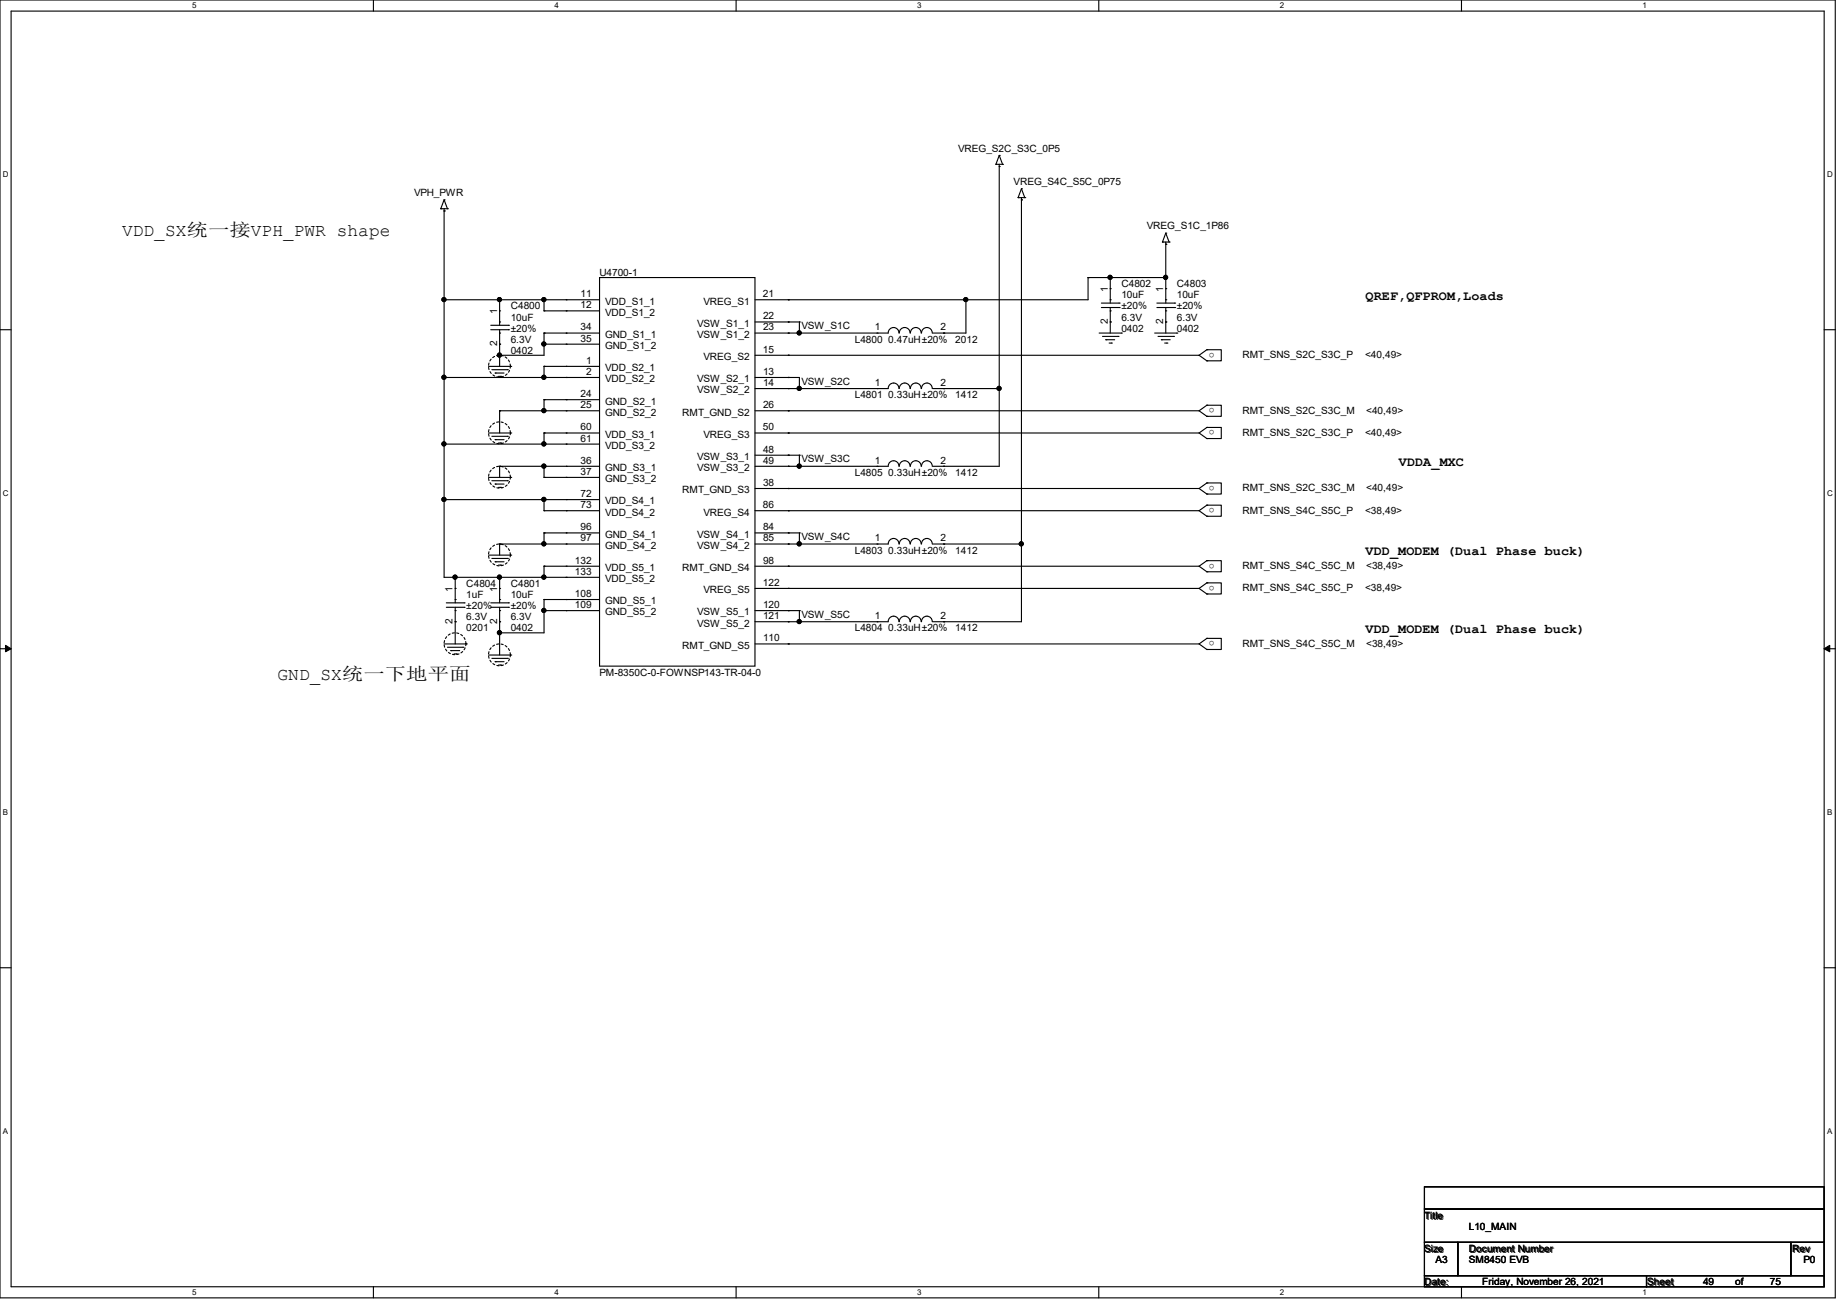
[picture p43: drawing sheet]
<svg xmlns="http://www.w3.org/2000/svg" width="210mm" height="149mm" viewBox="0 0 210 149" stroke-linecap="round" stroke-linejoin="round" font-family="sans-serif">
<defs><g id="words">
<g font-size="2">
<text x="14" y="27">VDD_SX统一接VPH_PWR shape</text>
<text x="31.7" y="77.8">GND_SX统一下地平面</text>
</g>
<g font-size="1.5">
<text x="156.2" y="34.3">QREF,QFPROM,Loads</text>
<text x="160" y="53.3">VDDA_MXC</text>
<text x="156.2" y="63.5">VDD_MODEM (Dual Phase buck)</text>
<text x="156.2" y="72.4">VDD_MODEM (Dual Phase buck)</text>
</g>
<g font-size="1.1">
<text x="109.6" y="17.4">VREG_S2C_S3C_0P5</text>
<text x="47.4" y="22.4">VPH_PWR</text>
<text x="115.9" y="21.2">VREG_S4C_S5C_0P75</text>
<text x="131.2" y="26.2">VREG_S1C_1P86</text>
<text x="56.9" y="35.9" transform="rotate(-90 56.9 35.9)">1</text>
<text x="58.4" y="35.4">C4800</text>
<text x="66.4" y="34">11</text>
<text x="66.4" y="35.3">12</text>
<text x="68.6" y="31.6">U4700-1</text>
<text x="69.2" y="34.8">VDD_S1_1</text>
<text x="80.5" y="34.8">VREG_S1</text>
<text x="87.3" y="34">21</text>
<text x="126.7" y="33.4" transform="rotate(-90 126.7 33.4)">1</text>
<text x="128.3" y="32.9">C4802</text>
<text x="128.3" y="34.1">10uF</text>
<text x="128.3" y="35.4">±20%</text>
<text x="133.1" y="33.4" transform="rotate(-90 133.1 33.4)">1</text>
<text x="134.6" y="32.9">C4803</text>
<text x="134.6" y="34.1">10uF</text>
<text x="134.6" y="35.4">±20%</text>
<text x="56.9" y="39.6" transform="rotate(-90 56.9 39.6)">2</text>
<text x="58.4" y="36.7">10uF</text>
<text x="58.4" y="40.5">0402</text>
<text x="58.4" y="39.2">6.3V</text>
<text x="58.4" y="37.9">±20%</text>
<text x="66.4" y="37.8">34</text>
<text x="66.4" y="39.1">35</text>
<text x="67" y="41.6">1</text>
<text x="69.2" y="36.1">VDD_S1_2</text>
<text x="69.2" y="38.7">GND_S1_1</text>
<text x="69.2" y="39.9">GND_S1_2</text>
<text x="79.8" y="37.4">VSW_S1_1</text>
<text x="79.8" y="38.7">VSW_S1_2</text>
<text x="80.5" y="41.2">VREG_S2</text>
<text x="87.3" y="40.3">15</text>
<text x="87.3" y="36.5">22</text>
<text x="87.3" y="37.8">23</text>
<text x="91.7" y="37.6">VSW_S1C</text>
<text x="97.8" y="39.2">L4800 0.47uH±20%</text>
<text x="100.1" y="37.8">1</text>
<text x="107.6" y="37.8">2</text>
<text x="109.3" y="39.2">2012</text>
<text x="126.7" y="37.1" transform="rotate(-90 126.7 37.1)">2</text>
<text x="128.3" y="37.9">0402</text>
<text x="128.3" y="36.7">6.3V</text>
<text x="133.1" y="37.1" transform="rotate(-90 133.1 37.1)">2</text>
<text x="134.6" y="37.9">0402</text>
<text x="134.6" y="36.7">6.3V</text>
<text x="138.9" y="40.3" transform="rotate(-180 138.9 40.3)">o</text>
<text x="142.1" y="41">RMT_SNS_S2C_S3C_P</text>
<text x="156.1" y="41">&lt;40,49&gt;</text>
<text x="66.4" y="45.4">24</text>
<text x="66.4" y="46.7">25</text>
<text x="67" y="42.9">2</text>
<text x="69.2" y="42.5">VDD_S2_1</text>
<text x="69.2" y="43.7">VDD_S2_2</text>
<text x="69.2" y="46.3">GND_S2_1</text>
<text x="69.2" y="47.5">GND_S2_2</text>
<text x="78" y="47.5">RMT_GND_S2</text>
<text x="79.8" y="43.7">VSW_S2_1</text>
<text x="79.8" y="45">VSW_S2_2</text>
<text x="87.3" y="42.9">13</text>
<text x="87.3" y="44.2">14</text>
<text x="87.3" y="46.7">26</text>
<text x="91.7" y="44">VSW_S2C</text>
<text x="97.8" y="45.6">L4801 0.33uH±20%</text>
<text x="100.1" y="44.2">1</text>
<text x="107.6" y="44.2">2</text>
<text x="109.3" y="45.6">1412</text>
<text x="138.9" y="46.7" transform="rotate(-180 138.9 46.7)">o</text>
<text x="142.1" y="47.3">RMT_SNS_S2C_S3C_M</text>
<text x="156.3" y="47.3">&lt;40,49&gt;</text>
<text x="66.4" y="49.2">60</text>
<text x="66.4" y="50.5">61</text>
<text x="66.4" y="53">36</text>
<text x="69.2" y="50.1">VDD_S3_1</text>
<text x="69.2" y="51.4">VDD_S3_2</text>
<text x="69.2" y="53.9">GND_S3_1</text>
<text x="79.8" y="52.6">VSW_S3_1</text>
<text x="79.8" y="53.9">VSW_S3_2</text>
<text x="80.5" y="50.1">VREG_S3</text>
<text x="87.3" y="49.2">50</text>
<text x="87.3" y="51.8">48</text>
<text x="87.3" y="53">49</text>
<text x="91.7" y="52.9">VSW_S3C</text>
<text x="100.1" y="53">1</text>
<text x="107.6" y="53">2</text>
<text x="138.9" y="49.2" transform="rotate(-180 138.9 49.2)">o</text>
<text x="142.1" y="49.9">RMT_SNS_S2C_S3C_P</text>
<text x="156.1" y="49.9">&lt;40,49&gt;</text>
<text x="66.4" y="54.3">37</text>
<text x="66.4" y="56.9">72</text>
<text x="66.4" y="58.1">73</text>
<text x="69.2" y="55.2">GND_S3_2</text>
<text x="69.2" y="57.7">VDD_S4_1</text>
<text x="69.2" y="59">VDD_S4_2</text>
<text x="78" y="56.4">RMT_GND_S3</text>
<text x="80.5" y="59">VREG_S4</text>
<text x="87.3" y="58.1">86</text>
<text x="87.3" y="55.6">38</text>
<text x="97.8" y="54.4">L4805 0.33uH±20%</text>
<text x="109.3" y="54.4">1412</text>
<text x="138.9" y="58.1" transform="rotate(-180 138.9 58.1)">o</text>
<text x="138.9" y="55.6" transform="rotate(-180 138.9 55.6)">o</text>
<text x="142.1" y="58.8">RMT_SNS_S4C_S5C_P</text>
<text x="142.1" y="56.2">RMT_SNS_S2C_S3C_M</text>
<text x="156.1" y="58.8">&lt;38,49&gt;</text>
<text x="156.3" y="56.2">&lt;40,49&gt;</text>
<text x="65.8" y="64.5">132</text>
<text x="65.8" y="65.7">133</text>
<text x="66.4" y="60.7">96</text>
<text x="66.4" y="61.9">97</text>
<text x="69.2" y="61.5">GND_S4_1</text>
<text x="69.2" y="62.8">GND_S4_2</text>
<text x="69.2" y="65.3">VDD_S5_1</text>
<text x="78" y="65.3">RMT_GND_S4</text>
<text x="79.8" y="61.5">VSW_S4_1</text>
<text x="79.8" y="62.8">VSW_S4_2</text>
<text x="87.3" y="60.7">84</text>
<text x="87.3" y="61.9">85</text>
<text x="87.3" y="64.5">98</text>
<text x="91.7" y="61.8">VSW_S4C</text>
<text x="97.8" y="63.3">L4803 0.33uH±20%</text>
<text x="100.1" y="61.9">1</text>
<text x="107.6" y="61.9">2</text>
<text x="109.3" y="63.3">1412</text>
<text x="138.9" y="64.5" transform="rotate(-180 138.9 64.5)">o</text>
<text x="142.1" y="65.1">RMT_SNS_S4C_S5C_M</text>
<text x="156.3" y="65.1">&lt;38,49&gt;</text>
<text x="51.8" y="71.4" transform="rotate(-90 51.8 71.4)">2</text>
<text x="51.8" y="67.7" transform="rotate(-90 51.8 67.7)">1</text>
<text x="53.3" y="67.1">C4804</text>
<text x="53.3" y="68.4">1uF</text>
<text x="53.3" y="71">6.3V</text>
<text x="53.3" y="69.7">±20%</text>
<text x="56.9" y="71.4" transform="rotate(-90 56.9 71.4)">2</text>
<text x="56.9" y="67.7" transform="rotate(-90 56.9 67.7)">1</text>
<text x="58.4" y="67.1">C4801</text>
<text x="58.4" y="68.4">10uF</text>
<text x="58.4" y="71">6.3V</text>
<text x="58.4" y="69.7">±20%</text>
<text x="65.8" y="68.3">108</text>
<text x="65.8" y="69.6">109</text>
<text x="69.2" y="66.6">VDD_S5_2</text>
<text x="69.2" y="69.1">GND_S5_1</text>
<text x="69.2" y="70.4">GND_S5_2</text>
<text x="79.8" y="70.4">VSW_S5_1</text>
<text x="79.8" y="71.7">VSW_S5_2</text>
<text x="80.5" y="67.9">VREG_S5</text>
<text x="87.3" y="67">122</text>
<text x="87.3" y="69.6">120</text>
<text x="87.3" y="70.8">121</text>
<text x="91.7" y="70.7">VSW_S5C</text>
<text x="100.1" y="70.8">1</text>
<text x="107.6" y="70.8">2</text>
<text x="138.9" y="67" transform="rotate(-180 138.9 67)">o</text>
<text x="142.1" y="67.7">RMT_SNS_S4C_S5C_P</text>
<text x="156.1" y="67.7">&lt;38,49&gt;</text>
<text x="53.3" y="72.2">0201</text>
<text x="58.4" y="72.2">0402</text>
<text x="68.6" y="77.4">PM-8350C-0-FOWNSP143-TR-04-0</text>
<text x="78" y="74.2">RMT_GND_S5</text>
<text x="87.3" y="73.4">110</text>
<text x="97.8" y="72.2">L4804 0.33uH±20%</text>
<text x="109.3" y="72.2">1412</text>
<text x="138.9" y="73.4" transform="rotate(-180 138.9 73.4)">o</text>
<text x="142.1" y="74">RMT_SNS_S4C_S5C_M</text>
<text x="156.3" y="74">&lt;38,49&gt;</text>
<text x="162.9" y="139.4">Title</text>
<text x="162.9" y="143.2">Size</text>
<text x="168" y="143.2">Document Number</text>
<text x="168" y="140.7">L10_MAIN</text>
<text x="205" y="143.2">Rev</text>
<text x="162.9" y="147">Date:</text>
<text x="164.2" y="144.5">A3</text>
<text x="168" y="144.5">SM8450 EVB</text>
<text x="169.5" y="147">Friday, November 26, 2021</text>
<text x="188.4" y="147">Sheet</text>
<text x="194.8" y="147">49</text>
<text x="198.5" y="147">of</text>
<text x="202.5" y="147">75</text>
<text x="206.3" y="144.5">P0</text>
</g>
<g font-size=".9">
<text x="22" y=".9">5</text>
<text x="63.4" y=".9">4</text>
<text x="104.9" y=".9">3</text>
<text x="146.4" y=".9">2</text>
<text x="187.9" y=".9">1</text>
<text x=".3" y="20.3">D</text>
<text x="209" y="20.3">D</text>
<text x=".3" y="56.7">C</text>
<text x="209" y="56.7">C</text>
<text x=".3" y="93.2">B</text>
<text x="209" y="93.2">B</text>
<text x=".3" y="129.7">A</text>
<text x="209" y="129.7">A</text>
<text x="22" y="148.1">5</text>
<text x="63.4" y="148.1">4</text>
<text x="104.9" y="148.1">3</text>
<text x="146.4" y="148.1">2</text>
<text x="187.9" y="148.1">1</text>
</g>
</g></defs>
<path d="M0 0h209.9v148.5h-209.9zM1.3 1.3h207.4v145.9h-207.4z" fill="none" stroke="#000" stroke-width=".13"/>
<g fill="#fff">
<path d="M22 .1h.5v1h-.5z"/>
<path d="M22 147.3h.5v1h-.5z"/>
</g>
<path d="M42.7 0v1.3M42.7 147.2v1.3" fill="none" stroke="#000" stroke-width=".13"/>
<g fill="#fff">
<path d="M63.4 .1h.5v1h-.5z"/>
<path d="M63.4 147.3h.5v1h-.5z"/>
</g>
<path d="M84.2 0v1.3M84.2 147.2v1.3" fill="none" stroke="#000" stroke-width=".13"/>
<g fill="#fff">
<path d="M104.9 .1h.5v1h-.5z"/>
<path d="M104.9 147.3h.5v1h-.5z"/>
</g>
<path d="M125.7 0v1.3M125.7 147.2v1.3" fill="none" stroke="#000" stroke-width=".13"/>
<g fill="#fff">
<path d="M146.4 .1h.5v1h-.5z"/>
<path d="M146.4 147.3h.5v1h-.5z"/>
</g>
<path d="M167.2 0v1.3M167.2 147.2v1.3" fill="none" stroke="#000" stroke-width=".13"/>
<g fill="#fff">
<path d="M187.9 .1h.5v1h-.5z"/>
<path d="M187.9 147.3h.5v1h-.5z"/>
<path d="M.3 19.5h.7v1h-.7z"/>
<path d="M209 19.5h.6v1h-.6z"/>
<path d="M.3 55.9h.7v1h-.7z"/>
<path d="M209 55.9h.6v1h-.6z"/>
</g>
<path d="M0 37.7h1.3M208.7 37.7h1.2" fill="none" stroke="#000" stroke-width=".13"/>
<g fill="#fff">
<path d="M.3 92.4h.6v1h-.6z"/>
<path d="M209 92.4h.6v1h-.6z"/>
</g>
<path d="M0 74.2h1.3M208.7 74.2h1.2" fill="none" stroke="#000" stroke-width=".13"/>
<path d="M.6 73.8l.7 .4-.7 .3zM208.7 74.2l.6-.4v.7z" fill="#000" stroke="#000" stroke-width=".13"/>
<g fill="#fff">
<path d="M.3 128.9h.6v1h-.6z"/>
<path d="M209 128.9h.6v1h-.6z"/>
</g>
<g fill="none" stroke="#000" stroke-width=".13">
<path d="M113.9 18.8h.1M113.9 18.8h.8M114.3 17.8l.4 1M114.3 19h.1M114.3 17.8h.1M114.3 18.8v34.5h-7.6M114.3 17.8l-.4 1M114.7 18.8h.1M50.4 23.9h.1M50.4 23.9h.8M50.8 34.3h.1M50.8 34.3h17.8"/>
<path d="M50.8 24.1h.1M50.8 22.9h.1M50.8 23.9v42.1h17.8M50.8 22.9l-.4 1M50.8 22.9l.4 1M51.2 23.9h.1M56.1 37.2h2.1M56.1 37.7h2.1M57.1 36.8h.1M57.1 38.1h.1M57.1 35.6h.1M57.1 39.4h.1"/>
<path d="M57.1 34.3h.1M57.1 34.3v2.9M57.1 37.7v4.2M58.2 37.2h.1M58.2 37.7h.1M62.2 34.3h.1M62.2 35.6h.1M62.2 38.1h.1M62.2 39.4h.1M62.2 38.1v2.5h-5.1M62.2 34.3v1.3M62.2 38.1h6.4"/>
<path d="M62.2 35.6h6.4M62.2 39.4h6.4M64.8 34.3h.1M64.8 35.6h.1M64.8 38.1h.1M64.8 39.4h.1M68.6 31.7h17.8v44.5h-17.8zM86.4 36.8h5M90.2 34.3h.1M90.2 36.8h.1M90.2 38.1h.1M91.4 38.1h.1"/>
<path d="M91.4 36.8h.1M91.4 36.8v1.3M100.3 38.1h.1M102.8 38.1a.61 .61 0 0 0-.6-.6 .61 .61 0 0 0-.6 .6h-15.2M104.1 38.1a.61 .61 0 0 0-.6-.6 .61 .61 0 0 0-.6 .6M105.4 38.1a.61 .61 0 0 0-.6-.6 .61 .61 0 0 0-.7 .6M106.6 38.1a.61 .61 0 0 0-.6-.6 .61 .61 0 0 0-.6 .6M107.9 38.1h.1M110.5 34.3h.1M110.5 34.3v3.8h-3.8M116.5 22.6h.1M116.5 22.6h.7"/>
<path d="M116.8 21.6l.4 1M116.8 22.9h.1M116.8 21.6h.1M116.8 22.6v48.5h-10.1M116.8 21.6l-.3 1M117.2 22.6h.1M124.5 31.7h.1M124.5 31.7v2.6h-38.1M124.5 31.7h8.8M125.7 38.1h2.6M126 34.7h2M126 35.2h2"/>
<path d="M126.1 38.5h1.8M126.5 38.9h.1M126.5 38.9h1M126.9 39.2h.2M127 34.3h.1M127 35.6h.1M127 33h.1M127 36.8h.1M127 31.7h.1M127 31.7v3M127 35.2v2.9M127.1 39.2h.1"/>
<path d="M127.9 38.5h.1M128 34.7h.1M128 35.2h.1M128.3 38.1h.1M132.1 38.1h2.5M132.3 34.7h2.1M132.3 35.2h2.1M132.5 38.5h1.7M132.8 38.9h.1M132.8 38.9h1.1M133 27.7h.1M133 27.7h.7"/>
<path d="M133.2 39.2h.3M133.3 34.3h.1M133.3 35.6h.1M133.3 33h.1M133.3 36.8h.1M133.3 31.7h.1M133.3 35.2v2.9M133.3 26.7l.4 1M133.3 27.9h.1M133.3 26.7h.1M133.3 27.7v7M133.3 26.7l-.3 1"/>
<path d="M133.5 39.2h.1M133.7 27.7h.1M134.2 38.5h.1M134.4 34.7h.1M134.4 35.2h.1M134.6 38.1h.1M50.8 43.2h17.8M50.8 50.8h17.8M50.8 57.1h17.8M50.8 43.2h.1M50.8 50.8h.1M50.8 57.1h.1"/>
<path d="M55.9 41.9h2.5M55.9 49.5h2.5M55.9 54.6h2.5M56.3 42.3h1.7M56.3 49.9h1.7M56.3 55h1.7M56.6 42.7h.1M56.6 50.3h.1M56.6 55.4h.1M56.6 42.7h1.1M56.6 50.3h1.1M56.6 55.4h1.1"/>
<path d="M57 43.1h.3M57 50.7h.3M57 55.8h.3M57.1 53.3h11.5M57.1 47h11.5M57.1 40.6h.1M57.1 47h.1M57.1 53.3h.1M57.1 47v2.5M57.1 53.3v1.3M57.3 43.1h.1M57.3 50.7h.1"/>
<path d="M57.3 55.8h.1M58 42.3h.1M58 49.9h.1M58 55h.1M58.4 41.9h.1M58.4 49.5h.1M58.4 54.6h.1M62.2 41.9h.1M62.2 43.2h.1M62.2 45.7h.1M62.2 47h.1M62.2 49.5h.1"/>
<path d="M62.2 50.8h.1M62.2 53.3h.1M62.2 54.6h.1M62.2 57.1h.1M62.2 58.4h.1M62.2 41.9v1.3M62.2 45.7v1.3M62.2 49.5v1.3M62.2 53.3v1.3M62.2 57.1v1.3M62.2 41.9h6.4M62.2 49.5h6.4"/>
<path d="M62.2 54.6h6.4M62.2 45.7h6.4M62.2 58.4h6.4M64.8 41.9h.1M64.8 43.2h.1M64.8 45.7h.1M64.8 47h.1M64.8 49.5h.1M64.8 50.8h.1M64.8 53.3h.1M64.8 54.6h.1M64.8 57.1h.1"/>
<path d="M64.8 58.4h.1M86.4 49.5h50.8M86.4 43.2h5v1.2M86.4 47h50.8M86.4 58.4h50.8M86.4 40.6h50.8M86.4 52.1h5M86.4 55.9h50.8M90.2 40.6h.1M90.2 43.2h.1M90.2 44.4h.1M90.2 47h.1"/>
<path d="M90.2 49.5h.1M90.2 52.1h.1M90.2 53.3h.1M90.2 55.9h.1M90.2 58.4h.1M91.4 44.4h.1M91.4 53.3h.1M91.4 52.1h.1M91.4 52.1v1.2M100.3 53.3h.1M100.3 44.4h.1M102.8 53.3a.61 .61 0 0 0-.6-.6 .61 .61 0 0 0-.6 .6h-15.2"/>
<path d="M102.8 44.4a.61 .61 0 0 0-.6-.6 .61 .61 0 0 0-.6 .6h-15.2M104.1 53.3a.61 .61 0 0 0-.6-.6 .61 .61 0 0 0-.6 .6M104.1 44.4a.61 .61 0 0 0-.6-.6 .61 .61 0 0 0-.6 .6M105.4 53.3a.61 .61 0 0 0-.6-.6 .61 .61 0 0 0-.7 .6M105.4 44.4a.61 .61 0 0 0-.6-.6 .61 .61 0 0 0-.7 .6M106.6 53.3a.61 .61 0 0 0-.6-.6 .61 .61 0 0 0-.6 .6M106.6 44.4a.61 .61 0 0 0-.6-.6 .61 .61 0 0 0-.6 .6M106.7 44.4h7.6M107.9 53.3h.1M107.9 44.4h.1M114.3 44.4h.1M137.2 40.6l.8 .7"/>
<path d="M137.2 47l.8 .6M137.2 58.4l.8 .7M137.2 49.5l.8 .7M137.2 55.9l.8 .6M138 40l-.8 .6M138 46.4l-.8 .6M138 57.8l-.8 .6M138 48.9l-.8 .6M138 55.2l-.8 .7M138 41.3h.1M138 40h.1M138 40h1.7v1.3h-1.7"/>
<path d="M138 47.6h.1M138 46.4h.1M138 46.4h1.7v1.2h-1.7M138 59.1h.1M138 57.8h.1M138 57.8h1.7v1.3h-1.7M138 50.2h.1M138 48.9h.1M138 48.9h1.7v1.3h-1.7M138 56.5h.1M138 55.2h.1M138 55.2h1.7v1.3h-1.7"/>
<path d="M50.8 73.7h2.5M51.1 69h2M51.1 69.5h2M51.2 74h1.8M51.6 74.4h1M51.6 74.4h.1M51.9 74.8h.3M52.1 68.6h.1M52.1 69.8h.1M52.1 67.3h.1M52.1 71.1h.1M52.1 66h.1"/>
<path d="M52.1 66v3M52.1 69.5v4.2M52.2 74.8h.1M53 74h.1M53.1 69h.1M53.1 69.5h.1M53.3 73.7h.1M55.9 63.5h2.5M55.9 74.9h2.5M56.1 69h2.1M56.1 69.5h2.1M56.3 63.9h1.7"/>
<path d="M56.3 75.3h1.7M56.6 64.3h.1M56.6 75.7h.1M56.6 64.3h1.1M56.6 75.7h1.1M57 64.6h.3M57 76.1h.3M57.1 62.2h11.5M57.1 68.6h.1M57.1 69.8h.1M57.1 67.3h.1M57.1 71.1h.1"/>
<path d="M57.1 62.2h.1M57.1 72.4h.1M57.1 66h.1M57.1 62.2v1.3M57.1 66v3M57.1 69.5v5.4M57.3 64.6h.1M57.3 76.1h.1M58 63.9h.1M58 75.3h.1M58.2 69h.1M58.2 69.5h.1"/>
<path d="M58.4 63.5h.1M58.4 74.9h.1M62.2 61h.1M62.2 62.2h.1M62.2 64.8h.1M62.2 66h.1M62.2 68.6h.1M62.2 69.8h.1M62.2 61v1.2M62.2 64.8v1.2M62.2 68.6v3.8h-5.1M62.2 61h6.4"/>
<path d="M62.2 64.8h6.4M62.2 68.6h6.4M62.2 69.8h6.4M64.8 61h.1M64.8 62.2h.1M64.8 64.8h.1M64.8 66h.1M64.8 68.6h.1M64.8 69.8h.1M86.4 73.7h50.8M86.4 61h5M86.4 64.8h50.8"/>
<path d="M86.4 69.8h5M86.4 67.3h50.8M90.2 61h.1M90.2 62.2h.1M90.2 64.8h.1M90.2 67.3h.1M90.2 69.8h.1M90.2 71.1h.1M90.2 73.7h.1M91.4 61h.1M91.4 62.2h.1M91.4 69.8h.1"/>
<path d="M91.4 71.1h.1M91.4 61v1.2M91.4 69.8v1.3M100.3 62.2h.1M100.3 71.1h.1M102.8 62.2a.61 .61 0 0 0-.6-.6 .61 .61 0 0 0-.6 .6h-15.2M102.8 71.1a.61 .61 0 0 0-.6-.6 .61 .61 0 0 0-.6 .6h-15.2M104.1 62.2a.61 .61 0 0 0-.6-.6 .61 .61 0 0 0-.6 .6M104.1 71.1a.61 .61 0 0 0-.6-.6 .61 .61 0 0 0-.6 .6M105.4 62.2a.61 .61 0 0 0-.6-.6 .61 .61 0 0 0-.7 .6M105.4 71.1a.61 .61 0 0 0-.6-.6 .61 .61 0 0 0-.7 .6M106.6 62.2a.61 .61 0 0 0-.6-.6 .61 .61 0 0 0-.6 .6"/>
<path d="M106.6 71.1a.61 .61 0 0 0-.6-.6 .61 .61 0 0 0-.6 .6M106.7 62.2h10.1M107.9 62.2h.1M107.9 71.1h.1M116.8 62.2h.1M137.2 64.8l.8 .6M137.2 67.3l.8 .6M137.2 73.7l.8 .6M138 64.1l-.8 .7M138 66.7l-.8 .6M138 73l-.8 .7M138 65.4h.1"/>
<path d="M138 64.1h.1M138 64.1h1.7v1.3h-1.7M138 67.9h.1M138 66.7h.1M138 66.7h1.7v1.2h-1.7M138 74.3h.1M138 73h.1M138 73h1.7v1.3h-1.7M0 110.7h1.3M208.7 110.7h1.2M162.9 135.8h45.8v2.5h-45.8zM162.9 138.3h45.8v3.8h-45.8z"/>
<path d="M162.9 142.1h3.9v3.8h-3.9zM162.9 145.9h25.4v1.3h-25.4zM166.8 142.1h38.1v3.8h-38.1zM188.3 145.9h20.4v1.3h-20.4zM204.9 142.1h3.8v3.8h-3.8z"/>
</g>
<g fill="none" stroke="#000" stroke-width=".13" stroke-dasharray=".3">
<circle cx="57.1" cy="54.6" r="1.25"/>
<circle cx="57.1" cy="49.5" r="1.25"/>
<circle cx="57.1" cy="41.9" r="1.25"/>
<circle cx="52" cy="73.6" r="1.25"/>
<circle cx="57.1" cy="63.5" r="1.25"/>
<circle cx="57.1" cy="74.9" r="1.25"/>
</g>
<g fill="#000" stroke="#000" stroke-width=".13">
<circle cx="50.8" cy="34.3" r=".23"/>
<circle cx="57.1" cy="34.3" r=".23"/>
<circle cx="62.2" cy="34.3" r=".23"/>
<circle cx="62.2" cy="39.3" r=".23"/>
<circle cx="91.4" cy="38.1" r=".23"/>
<circle cx="110.5" cy="34.3" r=".23"/>
<circle cx="127" cy="31.7" r=".23"/>
<circle cx="133.3" cy="31.7" r=".23"/>
<circle cx="50.8" cy="57.1" r=".23"/>
<circle cx="50.8" cy="50.8" r=".23"/>
<circle cx="50.8" cy="43.2" r=".23"/>
<circle cx="57.1" cy="40.6" r=".23"/>
<circle cx="62.2" cy="47" r=".23"/>
<circle cx="62.2" cy="50.8" r=".23"/>
<circle cx="62.2" cy="43.2" r=".23"/>
<circle cx="62.2" cy="53.3" r=".23"/>
<circle cx="62.2" cy="57.1" r=".23"/>
<circle cx="91.4" cy="53.3" r=".23"/>
<circle cx="91.4" cy="44.4" r=".23"/>
<circle cx="114.3" cy="44.4" r=".23"/>
<circle cx="52" cy="66" r=".23"/>
<circle cx="57.1" cy="66" r=".23"/>
<circle cx="57.1" cy="72.4" r=".23"/>
<circle cx="62.2" cy="62.2" r=".23"/>
<circle cx="62.2" cy="66" r=".23"/>
<circle cx="62.2" cy="69.8" r=".23"/>
<circle cx="91.4" cy="71.1" r=".23"/>
<circle cx="91.4" cy="62.2" r=".23"/>
<circle cx="116.8" cy="62.2" r=".23"/>
</g>
<use href="#words"/>
</svg>
